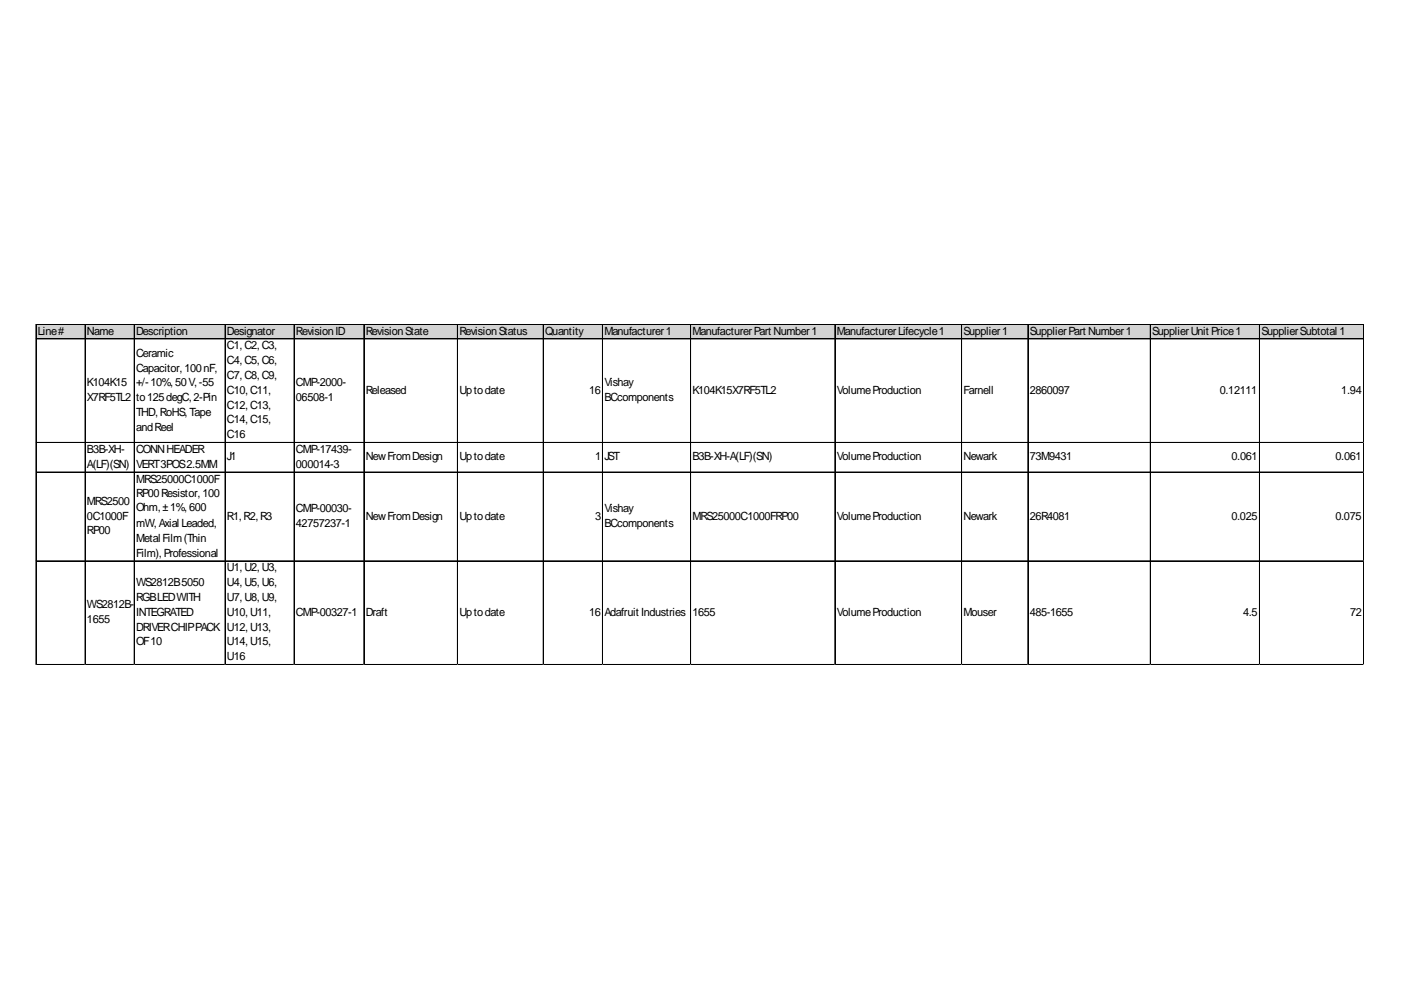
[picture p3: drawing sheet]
<svg xmlns="http://www.w3.org/2000/svg" width="297mm" height="210mm" viewBox="0 0 297 210" stroke-linecap="round" stroke-linejoin="round" font-family="sans-serif">
<defs><g id="words">
<g font-size="2.4">
<text x="8" y="70.9">Line#</text>
<text x="18.4" y="70.9">Name</text>
<text x="28.9" y="70.9">Description</text>
<text x="48.1" y="70.9">Designator</text>
<text x="62.8" y="70.9">RevisionID</text>
<text x="77.6" y="70.9">RevisionState</text>
<text x="97.4" y="70.9">RevisionStatus</text>
<text x="115.6" y="70.9">Quantity</text>
<text x="128.1" y="70.9">Manufacturer1</text>
<text x="146.8" y="70.9">ManufacturerPart Number1</text>
<text x="177.4" y="70.9">ManufacturerLifecycle1</text>
<text x="204.3" y="70.9">Supplier1</text>
<text x="218.3" y="70.9">SupplierPart Number1</text>
<text x="244.3" y="70.9">SupplierUnit Price1</text>
<text x="267.4" y="70.9">SupplierSubtotal 1</text>
<text x="28.9" y="75.7">Ceramic</text>
<text x="48.1" y="74.1">C1,C2,C3,</text>
<text x="48.1" y="77.2">C4,C5,C6,</text>
<text x="18.4" y="81.9">K104K15</text>
<text x="28.9" y="78.8">Capacitor,100nF,</text>
<text x="28.9" y="81.9">+/-10%,50V,-55</text>
<text x="48.1" y="80.4">C7,C8,C9,</text>
<text x="48.1" y="83.5">C10,C11,</text>
<text x="62.8" y="81.9">CMP-2000-</text>
<text x="77.6" y="83.5">Released</text>
<text x="97.4" y="83.5">Uptodate</text>
<text x="124.9" y="83.5">16</text>
<text x="128.1" y="81.9">Vishay</text>
<text x="146.8" y="83.5">K104K15X7RF5TL2</text>
<text x="177.4" y="83.5">VolumeProduction</text>
<text x="204.3" y="83.5">Farnell</text>
<text x="218.3" y="83.5">2860097</text>
<text x="258.6" y="83.5">0.12111</text>
<text x="284.4" y="83.5">1.94</text>
<text x="18.4" y="85.1">X7RF5TL2</text>
<text x="28.9" y="85.1">to125degC,2-Pin</text>
<text x="28.9" y="88.2">THD,RoHS,Tape</text>
<text x="48.1" y="86.6">C12,C13,</text>
<text x="48.1" y="89.8">C14,C15,</text>
<text x="62.8" y="85.1">06508-1</text>
<text x="128.1" y="85.1">BCcomponents</text>
<text x="28.9" y="91.3">andReel</text>
<text x="48.1" y="92.9">C16</text>
<text x="18.4" y="96.1">B3B-XH-</text>
<text x="18.4" y="99.2">A(LF)(SN)</text>
<text x="28.9" y="96.1">CONNHEADER</text>
<text x="28.9" y="99.2">VERT3POS2.5MM</text>
<text x="48.1" y="97.6">J1</text>
<text x="62.8" y="96.1">CMP-17439-</text>
<text x="62.8" y="99.2">000014-3</text>
<text x="77.6" y="97.6">NewFromDesign</text>
<text x="97.4" y="97.6">Uptodate</text>
<text x="126.2" y="97.6">1</text>
<text x="128.1" y="97.6">JST</text>
<text x="146.8" y="97.6">B3B-XH-A(LF)(SN)</text>
<text x="177.4" y="97.6">VolumeProduction</text>
<text x="204.3" y="97.6">Newark</text>
<text x="218.3" y="97.6">73M9431</text>
<text x="261.1" y="97.6">0.061</text>
<text x="283.1" y="97.6">0.061</text>
<text x="18.4" y="107">MRS2500</text>
<text x="28.9" y="102.3">MRS25000C1000F</text>
<text x="28.9" y="105.5">RP00Resistor,100</text>
<text x="18.4" y="110.2">0C1000F</text>
<text x="18.4" y="113.3">RP00</text>
<text x="28.9" y="108.4">Ohm,±1%,600</text>
<text x="28.9" y="111.7">mW,Axial Leaded,</text>
<text x="48.1" y="110.2">R1,R2,R3</text>
<text x="62.8" y="108.6">CMP-00030-</text>
<text x="62.8" y="111.7">42757237-1</text>
<text x="77.6" y="110.2">NewFromDesign</text>
<text x="97.4" y="110.2">Uptodate</text>
<text x="126.2" y="110.2">3</text>
<text x="128.1" y="108.6">Vishay</text>
<text x="128.1" y="111.7">BCcomponents</text>
<text x="146.8" y="110.2">MRS25000C1000FRP00</text>
<text x="177.4" y="110.2">VolumeProduction</text>
<text x="204.3" y="110.2">Newark</text>
<text x="218.3" y="110.2">26R4081</text>
<text x="261.1" y="110.2">0.025</text>
<text x="283.1" y="110.2">0.075</text>
<text x="28.9" y="114.9">Metal Film(Thin</text>
<text x="28.9" y="118">Film),Professional</text>
<text x="28.9" y="124.3">WS2812B5050</text>
<text x="48.1" y="121.2">U1,U2,U3,</text>
<text x="48.1" y="124.3">U4,U5,U6,</text>
<text x="18.4" y="129">WS2812B-</text>
<text x="28.9" y="127.4">RGBLEDWITH</text>
<text x="28.9" y="130.6">INTEGRATED</text>
<text x="48.1" y="127.4">U7,U8,U9,</text>
<text x="48.1" y="130.6">U10,U11,</text>
<text x="62.8" y="130.6">CMP-00327-1</text>
<text x="77.6" y="130.6">Draft</text>
<text x="97.4" y="130.6">Uptodate</text>
<text x="124.9" y="130.6">16</text>
<text x="128.1" y="130.6">Adafruit Industries</text>
<text x="146.8" y="130.6">1655</text>
<text x="177.4" y="130.6">VolumeProduction</text>
<text x="204.3" y="130.6">Mouser</text>
<text x="218.3" y="130.6">485-1655</text>
<text x="263.6" y="130.6">4.5</text>
<text x="286.3" y="130.6">72</text>
<text x="18.4" y="132.1">1655</text>
<text x="28.9" y="133.7">DRIVERCHIPPACK</text>
<text x="28.9" y="136.9">OF10</text>
<text x="48.1" y="133.7">U12,U13,</text>
<text x="48.1" y="136.9">U14,U15,</text>
<text x="48.1" y="140">U16</text>
</g>
</g></defs>
<path d="M7.6 68.7h281.6v3.2h-281.6z" fill="#d3d3d3"/>
<g fill="none" stroke="#000" stroke-width=".21">
<path d="M7.6 68.7l.1 72.3M7.7 68.7h281.5M7.7 71.8h281.5M7.7 71.9h281.5M18 68.8v72.2M18.1 68.8v72.2M28.5 68.8l-.1 72.2M47.7 68.8v72.2M47.8 68.8v72.2M62.3 68.8v72.2M62.4 68.8v72.2M77.1 68.8v72.2"/>
<path d="M77.2 68.8v72.2M97 68.8v72.2M115.2 68.8v72.2M127.7 68.8v72.2M127.8 68.8v72.2M146.4 68.8v72.2M146.5 68.8v72.2M177 68.8v72.2M203.9 68.8v72.2M217.9 68.8v72.2M218 68.8v72.2M243.9 68.8v72.2"/>
<path d="M267 68.8v72.2M267.1 68.8v72.2M289.1 68.8v72.2M7.7 93.8h281.5M7.7 100.1h281.5M7.7 118.9h281.5M7.7 119h281.5M7.7 140.9h281.5"/>
</g>
<path d="M7.6 141h.1" fill="none" stroke="#e0e0e0" stroke-width=".21"/>
<path d="M18 141h.1" fill="none" stroke="#e0e0e0" stroke-width=".21"/>
<path d="M28.4 141h.1" fill="none" stroke="#e0e0e0" stroke-width=".21"/>
<path d="M47.7 141h.1" fill="none" stroke="#e0e0e0" stroke-width=".21"/>
<path d="M62.3 141h.1" fill="none" stroke="#e0e0e0" stroke-width=".21"/>
<path d="M77.1 141h.1" fill="none" stroke="#e0e0e0" stroke-width=".21"/>
<path d="M97 141h.1" fill="none" stroke="#e0e0e0" stroke-width=".21"/>
<path d="M115.2 141h.1" fill="none" stroke="#e0e0e0" stroke-width=".21"/>
<path d="M127.7 141h.1" fill="none" stroke="#e0e0e0" stroke-width=".21"/>
<path d="M146.4 141h.1" fill="none" stroke="#e0e0e0" stroke-width=".21"/>
<path d="M177 141h.1" fill="none" stroke="#e0e0e0" stroke-width=".21"/>
<path d="M203.9 141h.1" fill="none" stroke="#e0e0e0" stroke-width=".21"/>
<path d="M217.9 141h.1" fill="none" stroke="#e0e0e0" stroke-width=".21"/>
<path d="M243.9 141h.1" fill="none" stroke="#e0e0e0" stroke-width=".21"/>
<path d="M267 141h.1" fill="none" stroke="#e0e0e0" stroke-width=".21"/>
<path d="M289.1 141h.1" fill="none" stroke="#e0e0e0" stroke-width=".21"/>
<path d="M289.2 93.8h.1" fill="none" stroke="#e0e0e0" stroke-width=".21"/>
<path d="M289.2 100.1h.1" fill="none" stroke="#e0e0e0" stroke-width=".21"/>
<path d="M289.2 118.9h.1" fill="none" stroke="#e0e0e0" stroke-width=".21"/>
<path d="M289.2 140.9h.1" fill="none" stroke="#e0e0e0" stroke-width=".21"/>
<use href="#words"/>
</svg>
